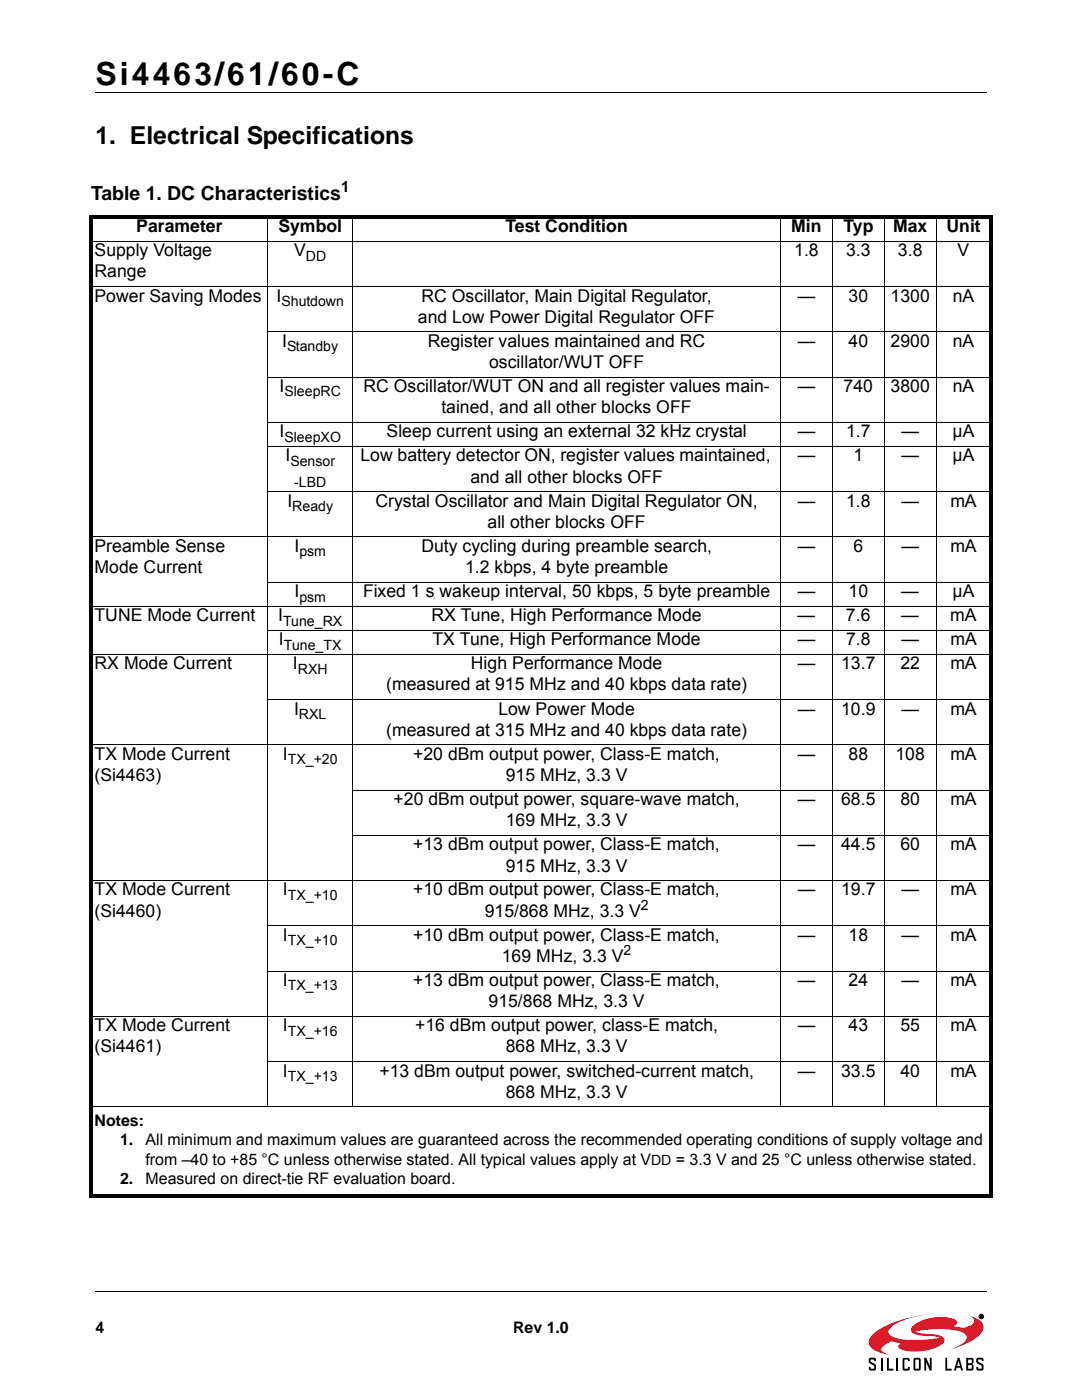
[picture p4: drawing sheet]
<svg xmlns="http://www.w3.org/2000/svg" width="216mm" height="279mm" viewBox="0 0 216 279" stroke-linecap="round" stroke-linejoin="round" font-family="sans-serif">
<defs><g id="words">
<text font-size="6.3" x="19" y="16.9">Si4463/61/60-C</text>
<text font-size="4.9" x="19" y="28.7">1. Electrical Specifications</text>
<text font-size="3.9" x="18.2" y="40">Table 1. DC Characteristics</text>
<g font-size="3.5">
<text x="27.2" y="46.4">Parameter</text>
<text x="55.5" y="46.4">Symbol</text>
<text x="100.9" y="46.4">Test Condition</text>
<text x="157.9" y="46.4">Min</text>
<text x="168.3" y="46.4">Typ</text>
<text x="178.2" y="46.4">Max</text>
<text x="188.9" y="46.4">Unit</text>
<text x="18.9" y="51.1">Supply Voltage</text>
<text x="58.7" y="51.1">V</text>
<text x="158.5" y="51.1">1.8</text>
<text x="168.8" y="51.1">3.3</text>
<text x="179.2" y="51.1">3.8</text>
<text x="191.1" y="51.1">V</text>
<text x="18.9" y="55.4">Range</text>
<text x="18.9" y="60.2">Power Saving Modes</text>
<text x="55.2" y="60.2">I</text>
<text x="83.4" y="64.4">and Low Power Digital Regulator OFF</text>
<text x="84.1" y="60.2">RC Oscillator, Main Digital Regulator,</text>
<text x="159.2" y="60.2">—</text>
<text x="169.3" y="60.2">30</text>
<text x="177.7" y="60.2">1300</text>
<text x="190.1" y="60.2">nA</text>
<text x="56.3" y="69.2">I</text>
<text x="85.4" y="69.2">Register values maintained and RC</text>
<text x="159.2" y="69.2">—</text>
<text x="169.3" y="69.2">40</text>
<text x="177.7" y="69.2">2900</text>
<text x="190.1" y="69.2">nA</text>
<text x="97.6" y="73.4">oscillator/WUT OFF</text>
<text x="55.8" y="78.3">I</text>
<text x="72.5" y="78.3">RC Oscillator/WUT ON and all register values main-</text>
<text x="88.1" y="82.5">tained, and all other blocks OFF</text>
<text x="159.2" y="78.3">—</text>
<text x="168.3" y="78.3">740</text>
<text x="177.7" y="78.3">3800</text>
<text x="190.1" y="78.3">nA</text>
<text x="55.8" y="87.3">I</text>
<text x="77.1" y="87.3">Sleep current using an external 32 kHz crystal</text>
<text x="159.2" y="87.3">—</text>
<text x="168.8" y="87.3">1.7</text>
<text x="179.9" y="87.3">—</text>
<text x="190.1" y="87.3">µA</text>
<text x="57" y="92.1">I</text>
<text x="71.9" y="92.1">Low battery detector ON, register values maintained,</text>
<text x="159.2" y="92.1">—</text>
<text x="170.3" y="92.1">1</text>
<text x="179.9" y="92.1">—</text>
<text x="190.1" y="92.1">µA</text>
<text x="57.3" y="101.1">I</text>
<text x="74.9" y="101.1">Crystal Oscillator and Main Digital Regulator ON,</text>
<text x="93.9" y="96.3">and all other blocks OFF</text>
<text x="159.2" y="101.1">—</text>
<text x="168.8" y="101.1">1.8</text>
<text x="179.9" y="101.1">—</text>
<text x="189.6" y="101.1">mA</text>
<text x="97.3" y="105.3">all other blocks OFF</text>
<text x="18.9" y="110.1">Preamble Sense</text>
<text x="58.8" y="110.1">I</text>
<text x="84.1" y="110.1">Duty cycling during preamble search,</text>
<text x="159.2" y="110.1">—</text>
<text x="170.3" y="110.1">6</text>
<text x="179.9" y="110.1">—</text>
<text x="189.6" y="110.1">mA</text>
<text x="18.9" y="114.4">Mode Current</text>
<text x="58.8" y="119.2">I</text>
<text x="72.4" y="119.2">Fixed 1 s wakeup interval, 50 kbps, 5 byte preamble</text>
<text x="92.8" y="114.4">1.2 kbps, 4 byte preamble</text>
<text x="159.2" y="119.2">—</text>
<text x="169.3" y="119.2">10</text>
<text x="179.8" y="119.2">—</text>
<text x="190.1" y="119.2">µA</text>
<text x="18.9" y="124">TUNE Mode Current</text>
<text x="55.5" y="124">I</text>
<text x="86.1" y="124">RX Tune, High Performance Mode</text>
<text x="159.1" y="124">—</text>
<text x="168.8" y="124">7.6</text>
<text x="179.8" y="124">—</text>
<text x="189.6" y="124">mA</text>
<text x="55.7" y="128.8">I</text>
<text x="86.3" y="128.8">TX Tune, High Performance Mode</text>
<text x="159.2" y="128.8">—</text>
<text x="168.8" y="128.8">7.8</text>
<text x="179.9" y="128.8">—</text>
<text x="189.6" y="128.8">mA</text>
<text x="18.9" y="133.6">RX Mode Current</text>
<text x="58.4" y="133.6">I</text>
<text x="77" y="137.8">(measured at 915 MHz and 40 kbps data rate)</text>
<text x="94" y="133.6">High Performance Mode</text>
<text x="159.2" y="133.6">—</text>
<text x="167.9" y="133.6">13.7</text>
<text x="179.7" y="133.6">22</text>
<text x="189.6" y="133.6">mA</text>
<text x="58.7" y="142.6">I</text>
<text x="99.4" y="142.6">Low Power Mode</text>
<text x="159.2" y="142.6">—</text>
<text x="167.8" y="142.6">10.9</text>
<text x="179.9" y="142.6">—</text>
<text x="189.6" y="142.6">mA</text>
<text x="77" y="146.8">(measured at 315 MHz and 40 kbps data rate)</text>
<text x="18.9" y="151.6">TX Mode Current</text>
<text x="18.9" y="155.9">(Si4463)</text>
<text x="56.5" y="151.6">I</text>
<text x="82.4" y="151.6">+20 dBm output power, Class-E match,</text>
<text x="100.9" y="155.9">915 MHz, 3.3 V</text>
<text x="159.2" y="151.6">—</text>
<text x="169.3" y="151.6">88</text>
<text x="178.7" y="151.6">108</text>
<text x="189.6" y="151.6">mA</text>
<text x="78.5" y="160.7">+20 dBm output power, square-wave match,</text>
<text x="159.2" y="160.7">—</text>
<text x="167.9" y="160.7">68.5</text>
<text x="179.7" y="160.7">80</text>
<text x="189.6" y="160.7">mA</text>
<text x="100.9" y="164.9">169 MHz, 3.3 V</text>
<text x="82.4" y="169.7">+13 dBm output power, Class-E match,</text>
<text x="100.9" y="173.9">915 MHz, 3.3 V</text>
<text x="159.2" y="169.7">—</text>
<text x="167.9" y="169.7">44.5</text>
<text x="179.7" y="169.7">60</text>
<text x="189.6" y="169.7">mA</text>
<text x="18.9" y="178.7">TX Mode Current</text>
<text x="56.5" y="178.7">I</text>
<text x="82.4" y="178.7">+10 dBm output power, Class-E match,</text>
<text x="159.2" y="178.7">—</text>
<text x="167.8" y="178.7">19.7</text>
<text x="179.9" y="178.7">—</text>
<text x="189.6" y="178.7">mA</text>
<text x="18.9" y="182.9">(Si4460)</text>
<text x="96.7" y="182.9">915/868 MHz, 3.3 V</text>
<text x="56.5" y="187.7">I</text>
<text x="82.4" y="187.7">+10 dBm output power, Class-E match,</text>
<text x="100.1" y="192">169 MHz, 3.3 V</text>
<text x="159.2" y="187.7">—</text>
<text x="169.3" y="187.7">18</text>
<text x="179.9" y="187.7">—</text>
<text x="189.6" y="187.7">mA</text>
<text x="56.5" y="196.8">I</text>
<text x="82.4" y="196.8">+13 dBm output power, Class-E match,</text>
<text x="159.2" y="196.8">—</text>
<text x="169.3" y="196.8">24</text>
<text x="179.9" y="196.8">—</text>
<text x="189.6" y="196.8">mA</text>
<text x="97.5" y="201">915/868 MHz, 3.3 V</text>
<text x="18.9" y="205.8">TX Mode Current</text>
<text x="56.5" y="205.8">I</text>
<text x="82.8" y="205.8">+16 dBm output power, class-E match,</text>
<text x="159.2" y="205.8">—</text>
<text x="169.3" y="205.8">43</text>
<text x="179.7" y="205.8">55</text>
<text x="189.6" y="205.8">mA</text>
<text x="18.9" y="210">(Si4461)</text>
<text x="56.5" y="214.8">I</text>
<text x="75.7" y="214.8">+13 dBm output power, switched-current match,</text>
<text x="100.9" y="210">868 MHz, 3.3 V</text>
<text x="159.2" y="214.8">—</text>
<text x="167.9" y="214.8">33.5</text>
<text x="179.7" y="214.8">40</text>
<text x="189.6" y="214.8">mA</text>
<text x="100.9" y="219.1">868 MHz, 3.3 V</text>
</g>
<g font-size="3.2">
<text x="18.9" y="224.7">Notes:</text>
<text x="24" y="228.6">1.</text>
<text x="29" y="228.6">All minimum and maximum values are guaranteed across the recommended operating conditions of supply voltage and</text>
<text x="29" y="232.5">from –40 to +85 °C unless otherwise stated. All typical values apply at V</text>
<text x="24" y="236.3">2.</text>
<text x="29" y="236.3">Measured on direct-tie RF evaluation board.</text>
<text x="19" y="266">4</text>
<text x="102.4" y="266">Rev 1.0</text>
</g>
<text font-size="3.1" x="68.1" y="38.4">1</text>
<g font-size="2.8">
<text x="61" y="52">DD</text>
<text x="56.2" y="61.1">Shutdown</text>
<text x="57.3" y="70.1">Standby</text>
<text x="56.7" y="79.1">SleepRC</text>
<text x="56.7" y="88.2">SleepXO</text>
<text x="57.9" y="93">Sensor</text>
<text x="58.3" y="102">Ready</text>
<text x="58.7" y="97.2">-LBD</text>
<text x="59.8" y="111">psm</text>
<text x="56.5" y="124.8">Tune_RX</text>
<text x="59.8" y="120.1">psm</text>
<text x="56.6" y="129.6">Tune_TX</text>
<text x="59.4" y="134.5">RXH</text>
<text x="59.6" y="143.5">RXL</text>
<text x="57.4" y="152.5">TX_+20</text>
<text x="57.4" y="179.6">TX_+10</text>
<text x="127.9" y="181.5">2</text>
<text x="57.4" y="188.6">TX_+10</text>
<text x="124.4" y="190.6">2</text>
<text x="57.4" y="197.7">TX_+13</text>
<text x="57.4" y="206.7">TX_+16</text>
<text x="57.4" y="215.7">TX_+13</text>
<text x="129.9" y="232.5">DD = 3.3 V and 25 °C unless otherwise stated.</text>
</g>
</g></defs>
<path d="M19 18.4h177.8M19.1 257.8h177.8" fill="none" stroke="#000" stroke-width=".2"/>
<path d="M172.3 258.6h25v18.7h-25z" fill="#fff"/>
<path d="M174.3 266.1a21.4 21.4 0 0 1 9.7-3.6l1.5-.2a16.9 16.9 0 0 0-7.6 2.5 1.05 1.05 0 0 0-.6 1 1.05 1.05 0 0 0 .7 .9 17 17 0 0 0 8.9 .4l.6-.1a11.4 11.4 0 0 0-3.8-.5h-.4a1.42 1.42 0 0 1-1.6-1.2 2.83 2.83 0 0 1 1.9-1.6 9.2 9.2 0 0 1 7-.3 .65 .65 0 0 1 .4 .7 .65 .65 0 0 1-.7 .5l-.1 .1a4.3 4.3 0 0 0 3.3-.1 .97 .97 0 0 0 .9-.9 .97 .97 0 0 0-.8-1l-.3-.1 .5 .1a2.73 2.73 0 0 1 2.5 2.3 5.4 5.4 0 0 1-3.4 3.1l-3.8 1.4a6.3 6.3 0 0 0 3.8-2.3 1.39 1.39 0 0 0-1.4-1.5 21.1 21.1 0 0 0-8.9 0l1.1 .4a10.3 10.3 0 0 1 4.4 .7 .81 .81 0 0 1-.1 1.5 10.1 10.1 0 0 1-8.3 .9l-.5-.5 .5-.6-1.9-.4-.6 .3a1.81 1.81 0 0 0-1.3 1.4l.6 .6 1.2 .4-1.6-.3a3.4 3.4 0 0 1-2.7-2 2.19 2.19 0 0 1 .9-2z" fill="#da1826"/>
<g fill="none" stroke="#000" stroke-width=".2">
<path d="M17.8 48.2h180.3M17.8 57.2h180.3M53.4 43v177.9M70.4 43v177.9M155.7 43v177.9M166.1 43v177.9M176.4 43v177.9M186.8 43v177.9M53.4 66.2h144.7M53.4 75.2h144.7M53.4 84.3h144.7M53.4 89.1h144.7"/>
<path d="M53.4 98.1h144.7M17.8 107.1h180.3M53.4 116.2h144.7M17.8 121h180.3M17.8 130.6h180.3M53.4 125.8h144.7M53.4 139.6h144.7M17.8 148.6h180.3M70.3 157.7h127.8M17.8 175.7h180.3M70.3 166.7h127.8M53.4 184.8h144.7"/>
<path d="M53.4 193.8h144.7M17.8 202.8h180.3M53.4 211.9h144.7M17.8 220.9h180.3M195.6 262.5h.4l-.1 .2 .2 .3-.4-.2-.1 .2zM195.7 262.5l.3 .1-.3 .1z"/>
<circle cx="195.8" cy="262.7" r=".45"/>
</g>
<g fill="#000">
<path d="M17.8 43h180.3v.7h-180.3zM17.8 238.4h180.3v.7h-180.3zM17.8 43.7h.7v194.7h-.7zM197.4 43.7h.7v194.7h-.7zM173.5 271h.9l.4 .1v.5h-.4v-.3h-.7v.2v.2l1 .6 .1 .2v.7l-.2 .3h-1.1l-.1-.7h.3v.4h.7v-.6l-.1-.1a1.14 1.14 0 0 1-1-.7v-.5zM177 271h.4v2.2h.9v.3h-1.3zM180.1 271.2l.4-.2h.7l.3 .2v.4h-.3v-.3h-.7v1.9h.7v-.4h.3v.4l-.1 .3h-.9l-.4-.1zM184.4 271h.4l.7 1.6v-1.6h.4v2.5h-.4l-.7-1.6v1.6h-.4zM188.6 271h.4v2.2h.9v.3h-1.3zM195 271h.9l.3 .1v.5h-.3v-.3h-.7v.2v.2l1 .6 .1 .3v.6l-.2 .3h-1.1l-.2-.7h.4v.4h.7v-.6l-.2-.1a1.14 1.14 0 0 1-.9-.7v-.5z"/>
<path d="M182.3 271.2v2.1l.3 .2h.9l.2-.3v-2l-.3-.2h-.8zM182.6 271.3h.8v1.9h-.8z"/>
<path d="M191.1 271l-.8 2.5h.4l.2-.5h.7l.2 .5h.4l-.8-2.5zM191.3 271.6l.2 1h-.5z"/>
<path d="M192.8 271v2.5h1.3l.2-.3v-.7l-.3-.2 .3-.3-.1-.8-.3-.2zM193.2 271.3h.7v.8h-.7zM193.2 272.4h.7v.8h-.7z"/>
<path d="M195.6 262.5h.4l-.1 .2 .2 .3-.4-.2-.1 .2zM195.7 262.5v.2l.3-.1z"/>
</g>
<path d="M175.9 271v2.5M179 271v2.5" fill="none" stroke="#000" stroke-width=".36"/>
<use href="#words"/>
</svg>
